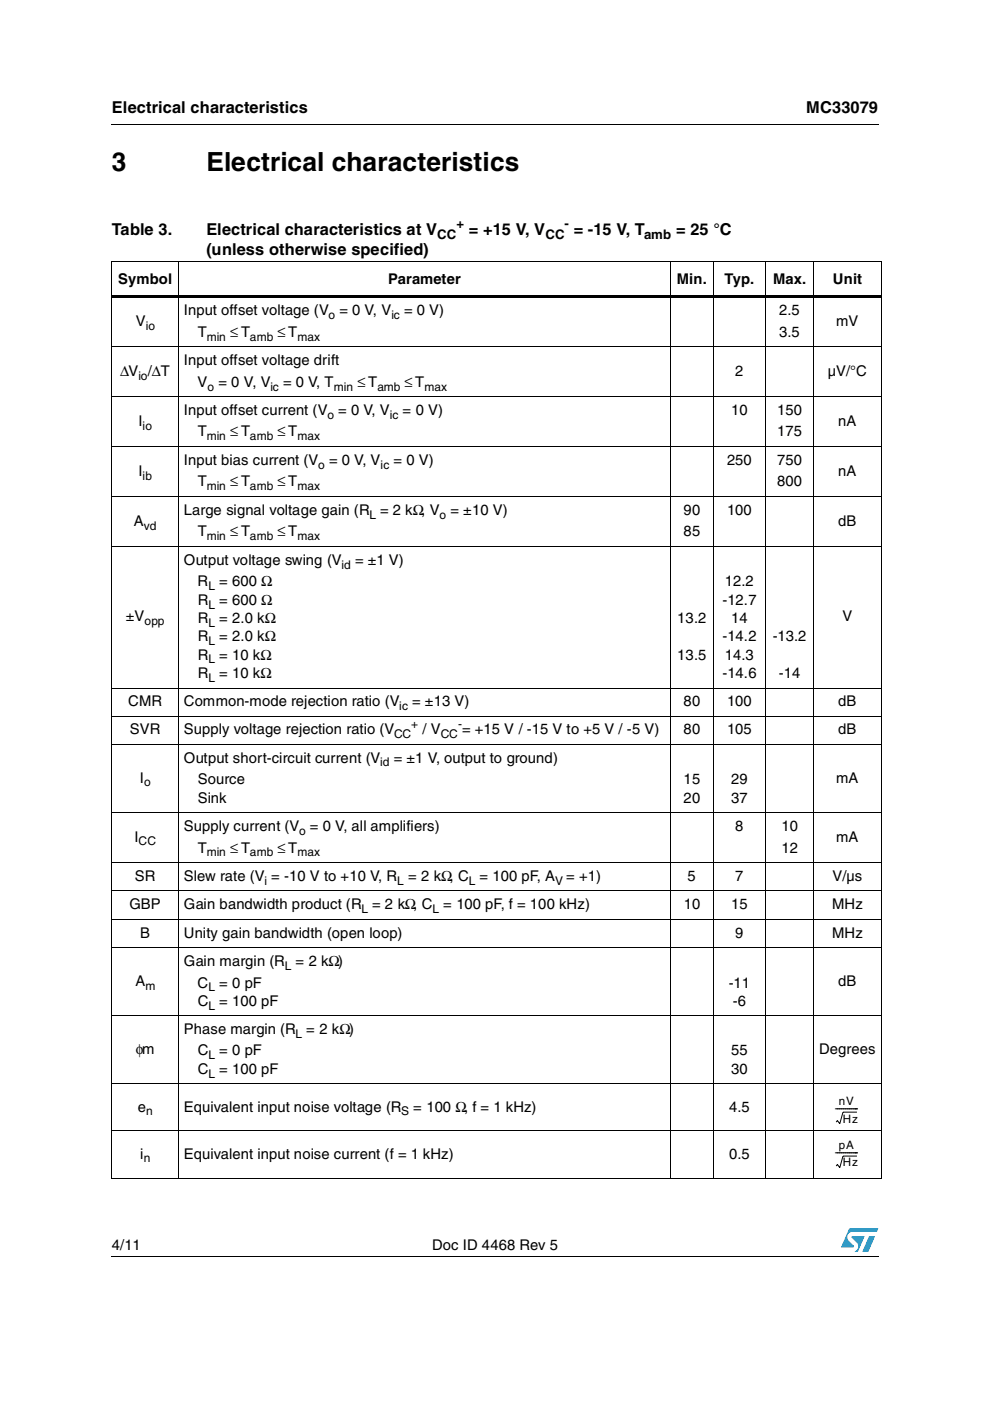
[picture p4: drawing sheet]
<svg xmlns="http://www.w3.org/2000/svg" width="210mm" height="297mm" viewBox="0 0 210 297" stroke-linecap="round" stroke-linejoin="round" font-family="sans-serif">
<defs><g id="words">
<g font-size="5.6">
<text x="23.7" y="36.3">3</text>
<text x="43.8" y="36.3">Electrical characteristics</text>
</g>
<g font-size="3.5">
<text x="23.7" y="23.9">Electrical characteristics</text>
<text x="170.9" y="23.9">MC33079</text>
<text x="23.7" y="49.8">Table 3.</text>
<text x="43.8" y="49.8">Electrical characteristics at V</text>
<text x="99.4" y="49.8">= +15 V, V</text>
<text x="121.7" y="49.8">= -15 V, T</text>
<text x="143.3" y="49.8">= 25 °C</text>
<text x="43.8" y="54">(unless otherwise specified)</text>
</g>
<g font-size="3.1">
<text x="25.1" y="60.1">Symbol</text>
<text x="82.3" y="60.1">Parameter</text>
<text x="143.5" y="60.1">Min.</text>
<text x="153.6" y="60.1">Typ.</text>
<text x="163.9" y="60.1">Max.</text>
<text x="176.6" y="60.1">Unit</text>
<text x="28.8" y="69.1">V</text>
<text x="38.9" y="66.8">Input offset voltage (V</text>
<text x="41.9" y="71.4">T</text>
<text x="48.8" y="71.4">≤ T</text>
<text x="58.8" y="71.4">≤ T</text>
<text x="72" y="66.8">= 0 V, V</text>
<text x="85.7" y="66.8">= 0 V)</text>
<text x="165.2" y="66.8">2.5</text>
<text x="165.2" y="71.4">3.5</text>
<text x="177.3" y="69.1">mV</text>
<text x="38.9" y="77.4">Input offset voltage drift</text>
<text x="25.5" y="79.7">ΔV /ΔT</text>
<text x="41.9" y="82">V</text>
<text x="46.3" y="82">= 0 V, V</text>
<text x="60" y="82">= 0 V, T</text>
<text x="75.8" y="82">≤ T</text>
<text x="85.8" y="82">≤ T</text>
<text x="155.9" y="79.7">2</text>
<text x="175.5" y="79.7">µV/°C</text>
<text x="38.9" y="88">Input offset current (V</text>
<text x="71.7" y="88">= 0 V, V</text>
<text x="85.3" y="88">= 0 V)</text>
<text x="155" y="88">10</text>
<text x="164.8" y="88">150</text>
<text x="29.4" y="90.3">I</text>
<text x="41.9" y="92.5">T</text>
<text x="48.8" y="92.5">≤ T</text>
<text x="58.8" y="92.5">≤ T</text>
<text x="164.8" y="92.5">175</text>
<text x="177.7" y="90.3">nA</text>
<text x="29.4" y="100.8">I</text>
<text x="38.9" y="98.6">Input bias current (V</text>
<text x="69.8" y="98.6">= 0 V, V</text>
<text x="83.4" y="98.6">= 0 V)</text>
<text x="154.2" y="98.6">250</text>
<text x="164.8" y="98.6">750</text>
<text x="177.7" y="100.8">nA</text>
<text x="41.9" y="103.1">T</text>
<text x="48.8" y="103.1">≤ T</text>
<text x="58.8" y="103.1">≤ T</text>
<text x="164.8" y="103.1">800</text>
<text x="28.4" y="111.4">A</text>
<text x="38.9" y="109.1">Large signal voltage gain (R</text>
<text x="41.9" y="113.7">T</text>
<text x="48.8" y="113.7">≤ T</text>
<text x="58.8" y="113.7">≤ T</text>
<text x="80.6" y="109.1">= 2 kΩ, V</text>
<text x="95.5" y="109.1">= ±10 V)</text>
<text x="144.9" y="109.1">90</text>
<text x="144.9" y="113.7">85</text>
<text x="154.2" y="109.1">100</text>
<text x="177.7" y="111.4">dB</text>
<text x="38.9" y="119.7">Output voltage swing (V</text>
<text x="75.3" y="119.7">= ±1 V)</text>
<text x="41.9" y="124.3">R</text>
<text x="46.5" y="124.3">= 600 Ω</text>
<text x="153.7" y="124.3">12.2</text>
<text x="26.7" y="131.7">±V</text>
<text x="41.9" y="128.2">R</text>
<text x="46.5" y="128.2">= 600 Ω</text>
<text x="153.2" y="128.2">-12.7</text>
<text x="178.6" y="131.7">V</text>
<text x="41.9" y="132.1">R</text>
<text x="41.9" y="136">R</text>
<text x="46.5" y="132.1">= 2.0 kΩ</text>
<text x="46.5" y="136">= 2.0 kΩ</text>
<text x="143.6" y="132.1">13.2</text>
<text x="153.2" y="136">-14.2</text>
<text x="155" y="132.1">14</text>
<text x="163.8" y="136">-13.2</text>
<text x="41.9" y="139.9">R</text>
<text x="41.9" y="143.8">R</text>
<text x="46.5" y="139.9">= 10 kΩ</text>
<text x="46.5" y="143.8">= 10 kΩ</text>
<text x="143.6" y="139.9">13.5</text>
<text x="153.2" y="143.8">-14.6</text>
<text x="153.7" y="139.9">14.3</text>
<text x="165.1" y="143.8">-14</text>
<text x="27.2" y="149.7">CMR</text>
<text x="39" y="149.7">Common-mode rejection ratio (V</text>
<text x="87.4" y="149.7">= ±13 V)</text>
<text x="145" y="149.7">80</text>
<text x="154.2" y="149.7">100</text>
<text x="177.7" y="149.7">dB</text>
<text x="27.5" y="155.7">SVR</text>
<text x="39" y="155.7">Supply voltage rejection ratio (V</text>
<text x="89.6" y="155.7">/ V</text>
<text x="98" y="155.7">= +15 V / -15 V to +5 V / -5 V)</text>
<text x="144.9" y="155.7">80</text>
<text x="154.2" y="155.7">105</text>
<text x="177.7" y="155.7">dB</text>
<text x="38.9" y="161.7">Output short-circuit current (V</text>
<text x="83.5" y="161.7">= ±1 V, output to ground)</text>
<text x="29.6" y="165.9">I</text>
<text x="41.9" y="166.3">Source</text>
<text x="144.9" y="166.3">15</text>
<text x="155" y="166.3">29</text>
<text x="177.3" y="165.9">mA</text>
<text x="41.9" y="170.2">Sink</text>
<text x="144.9" y="170.2">20</text>
<text x="155" y="170.2">37</text>
<text x="28.5" y="178.5">I</text>
<text x="38.9" y="176.2">Supply current (V</text>
<text x="65.7" y="176.2">= 0 V, all amplifiers)</text>
<text x="155.9" y="176.2">8</text>
<text x="165.7" y="176.2">10</text>
<text x="177.3" y="178.5">mA</text>
<text x="41.9" y="180.8">T</text>
<text x="48.8" y="180.8">≤ T</text>
<text x="58.8" y="180.8">≤ T</text>
<text x="165.7" y="180.8">12</text>
<text x="28.6" y="186.8">SR</text>
<text x="38.9" y="186.8">Slew rate (V = -10 V to +10 V, R</text>
<text x="86.5" y="186.8">= 2 kΩ, C</text>
<text x="101.7" y="186.8">= 100 pF, A</text>
<text x="120.1" y="186.8">= +1)</text>
<text x="145.8" y="186.8">5</text>
<text x="155.9" y="186.8">7</text>
<text x="176.5" y="186.8">V/µs</text>
<text x="27.4" y="192.8">GBP</text>
<text x="38.9" y="192.8">Gain bandwidth product (R</text>
<text x="78.9" y="192.8">= 2 kΩ, C</text>
<text x="94" y="192.8">= 100 pF, f = 100 kHz)</text>
<text x="145" y="192.8">10</text>
<text x="155" y="192.8">15</text>
<text x="176.4" y="192.8">MHz</text>
<text x="29.7" y="198.8">B</text>
<text x="38.9" y="198.8">Unity gain bandwidth (open loop)</text>
<text x="155.9" y="198.8">9</text>
<text x="176.5" y="198.8">MHz</text>
<text x="28.7" y="209">A</text>
<text x="38.9" y="204.7">Gain margin (R</text>
<text x="41.9" y="209.4">C</text>
<text x="46.5" y="209.4">= 0 pF</text>
<text x="62.7" y="204.7">= 2 kΩ)</text>
<text x="154.5" y="209.4">-11</text>
<text x="177.7" y="209">dB</text>
<text x="41.9" y="213.2">C</text>
<text x="46.5" y="213.2">= 100 pF</text>
<text x="155.4" y="213.2">-6</text>
<text x="38.9" y="219.2">Phase margin (R</text>
<text x="64.9" y="219.2">= 2 kΩ)</text>
<text x="28.8" y="223.4">φm</text>
<text x="41.9" y="223.8">C</text>
<text x="41.9" y="227.7">C</text>
<text x="46.5" y="223.8">= 0 pF</text>
<text x="46.5" y="227.7">= 100 pF</text>
<text x="155" y="223.8">55</text>
<text x="155" y="227.7">30</text>
<text x="173.7" y="223.4">Degrees</text>
<text x="29.2" y="235.7">e</text>
<text x="38.9" y="235.7">Equivalent input noise voltage (R</text>
<text x="87.6" y="235.7">= 100 Ω, f = 1 kHz)</text>
<text x="154.6" y="235.7">4.5</text>
<text x="29.7" y="245.7">i</text>
<text x="38.9" y="245.7">Equivalent input noise current (f = 1 kHz)</text>
<text x="154.6" y="245.7">0.5</text>
<text x="23.7" y="265.1">4/11</text>
<text x="91.6" y="265.1">Doc ID 4468 Rev 5</text>
</g>
<g font-size="2.8">
<text x="92.7" y="50.6">CC</text>
<text x="96.8" y="48.3">+</text>
<text x="115.7" y="50.6">CC</text>
<text x="119.7" y="48.3">-</text>
<text x="136.6" y="50.6">amb</text>
</g>
<g font-size="2.5">
<text x="30.9" y="69.9">io</text>
<text x="69.7" y="67.6">o</text>
<text x="83" y="67.6">ic</text>
<text x="43.9" y="72.2">min</text>
<text x="53" y="72.2">amb</text>
<text x="63.1" y="72.2">max</text>
<text x="29.4" y="80.5">io</text>
<text x="44" y="82.8">o</text>
<text x="57.3" y="82.8">ic</text>
<text x="70.8" y="82.8">min</text>
<text x="80" y="82.8">amb</text>
<text x="90" y="82.8">max</text>
<text x="69.4" y="88.8">o</text>
<text x="82.6" y="88.8">ic</text>
<text x="30.2" y="91.1">io</text>
<text x="43.9" y="93.4">min</text>
<text x="53" y="93.4">amb</text>
<text x="63.1" y="93.4">max</text>
<text x="30.2" y="101.7">ib</text>
<text x="67.5" y="99.4">o</text>
<text x="80.7" y="99.4">ic</text>
<text x="43.9" y="104">min</text>
<text x="53" y="104">amb</text>
<text x="63.1" y="104">max</text>
<text x="30.5" y="112.3">vd</text>
<text x="78.3" y="110">L</text>
<text x="93.2" y="110">o</text>
<text x="43.9" y="114.6">min</text>
<text x="53" y="114.6">amb</text>
<text x="63.1" y="114.6">max</text>
<text x="44.2" y="125.1">L</text>
<text x="72.4" y="120.6">id</text>
<text x="44.2" y="129">L</text>
<text x="30.6" y="132.5">opp</text>
<text x="44.2" y="132.8">L</text>
<text x="44.2" y="136.7">L</text>
<text x="44.2" y="140.6">L</text>
<text x="44.2" y="144.5">L</text>
<text x="84.7" y="150.5">ic</text>
<text x="87.2" y="154.4">+</text>
<text x="97.1" y="154.4">-</text>
<text x="83.6" y="156.5">CC</text>
<text x="93.5" y="156.5">CC</text>
<text x="30.6" y="166.7">o</text>
<text x="80.6" y="162.5">id</text>
<text x="29.4" y="179.2">CC</text>
<text x="63.4" y="177">o</text>
<text x="43.9" y="181.5">min</text>
<text x="53" y="181.5">amb</text>
<text x="63.1" y="181.5">max</text>
<text x="56" y="187.5">i</text>
<text x="84.2" y="187.5">L</text>
<text x="99.4" y="187.5">L</text>
<text x="117.7" y="187.5">V</text>
<text x="76.6" y="193.5">L</text>
<text x="91.7" y="193.5">L</text>
<text x="30.8" y="209.8">m</text>
<text x="60.4" y="205.6">L</text>
<text x="44.2" y="210.1">L</text>
<text x="44.2" y="214">L</text>
<text x="62.7" y="220">L</text>
<text x="44.2" y="224.6">L</text>
<text x="44.2" y="228.5">L</text>
<text x="31" y="236.5">n</text>
<text x="85.1" y="236.5">S</text>
<text x="177" y="235.7">-----------</text>
<text x="177.9" y="234.4">nV</text>
<text x="178.7" y="238">Hz</text>
<text x="177" y="245">-----------</text>
<text x="177.9" y="243.7">pA</text>
<text x="30.5" y="246.5">n</text>
<text x="178.7" y="247.3">Hz</text>
</g>
</g></defs>
<g fill="#0099d8">
<path d="M184.3 262.1h1.2l-1.4 3.3h-1.3z"/>
<path d="M180.1 260.4h6.1l-.3 .8h-5.1a1.13 1.13 0 0 0-1.1 .7 1.13 1.13 0 0 0 .3 1.2l1 1v.3l-2.7 .1z"/>
<path d="M180.6 262.1h2.7l-1.4 3.3h-.7a1.18 1.18 0 0 0 .5-1.9l-1.1-1.1z"/>
</g>
<path d="M23.6 26.2l.1 .2zM23.6 62.7h163.4v.5h-163.4zM23.6 266.3l.1 .1z" fill="#000"/>
<g fill="none" stroke="#000" stroke-width=".21">
<path d="M23.7 26.3h162.7M23.6 55.5h163.4M23.7 55.6v194.1M37.8 55.5v194.4M142.2 55.5v194.4M151.2 55.5v194.4M162.4 55.5v194.4M172.5 55.5v194.4M186.9 55.6v194.1M23.6 73.5h163.4M23.6 84.1h163.4M23.6 94.7h163.4"/>
<path d="M23.6 105.2h163.4M23.6 115.8h163.4M23.6 145.9h163.4M23.6 151.8h163.4M23.6 157.8h163.4M23.6 172.3h163.4M23.6 182.9h163.4M23.6 188.9h163.4M23.6 194.9h163.4M23.6 200.9h163.4M23.6 215.3h163.4M23.6 229.8h163.4"/>
<path d="M23.6 239.8h163.4M181.7 235.8h-3l-.6 2.5-.6-.7-.2 .3M23.6 249.9h163.4M181.7 245.1h-3l-.6 2.5-.6-.7-.2 .3M23.7 266.4h162.7"/>
</g>
<use href="#words"/>
</svg>
